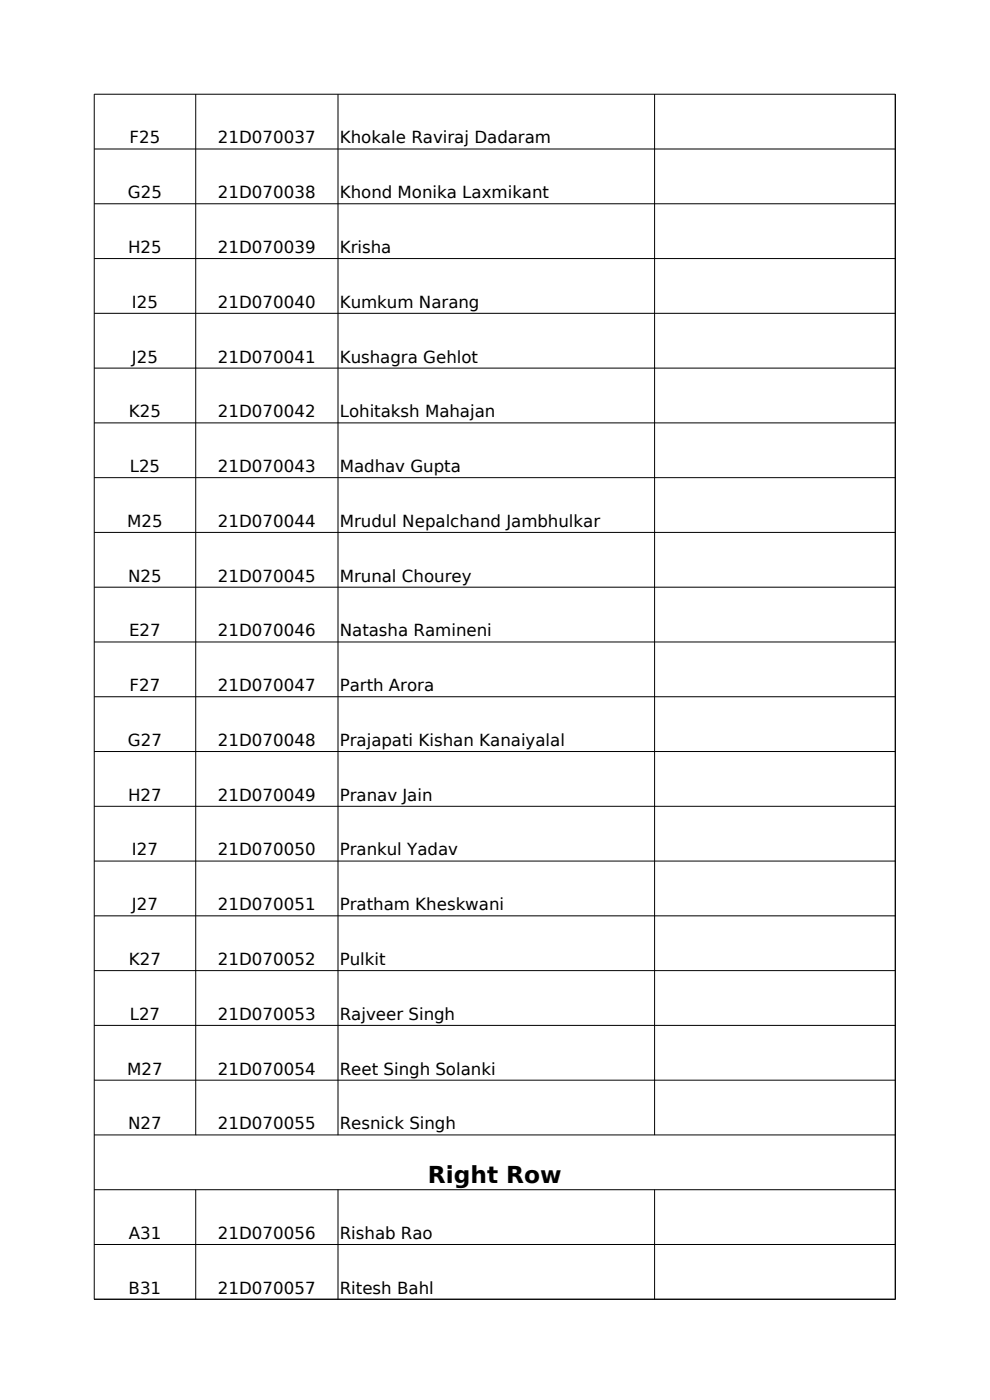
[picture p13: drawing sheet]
<svg xmlns="http://www.w3.org/2000/svg" width="210mm" height="297mm" viewBox="0 0 210 297" stroke-linecap="round" stroke-linejoin="round" font-family="sans-serif">
<defs><g id="words">
<text font-size="4.9" x="90.8" y="250.9">Right Row</text>
<g font-size="3.5">
<text x="27.5" y="30.4">F25</text>
<text x="46.2" y="30.4">21D070037</text>
<text x="72.1" y="30.4">Khokale Raviraj Dadaram</text>
<text x="27.1" y="42.1">G25</text>
<text x="46.2" y="42.1">21D070038</text>
<text x="72.1" y="42.1">Khond Monika Laxmikant</text>
<text x="27.2" y="53.7">H25</text>
<text x="46.2" y="53.7">21D070039</text>
<text x="72.1" y="53.7">Krisha</text>
<text x="28" y="65.3">I25</text>
<text x="46.2" y="65.3">21D070040</text>
<text x="72.1" y="65.3">Kumkum Narang</text>
<text x="28" y="76.9">J25</text>
<text x="46.2" y="76.9">21D070041</text>
<text x="72.1" y="76.9">Kushagra Gehlot</text>
<text x="27.3" y="88.5">K25</text>
<text x="46.2" y="88.5">21D070042</text>
<text x="72.1" y="88.5">Lohitaksh Mahajan</text>
<text x="27.5" y="100.2">L25</text>
<text x="46.2" y="100.2">21D070043</text>
<text x="72.1" y="100.2">Madhav Gupta</text>
<text x="27" y="111.8">M25</text>
<text x="46.2" y="111.8">21D070044</text>
<text x="72.1" y="111.8">Mrudul Nepalchand Jambhulkar</text>
<text x="27.2" y="123.4">N25</text>
<text x="46.2" y="123.4">21D070045</text>
<text x="72.1" y="123.4">Mrunal Chourey</text>
<text x="27.4" y="135">E27</text>
<text x="46.2" y="135">21D070046</text>
<text x="72.1" y="135">Natasha Ramineni</text>
<text x="27.5" y="146.6">F27</text>
<text x="46.2" y="146.6">21D070047</text>
<text x="72.1" y="146.6">Parth Arora</text>
<text x="27.1" y="158.3">G27</text>
<text x="46.2" y="158.3">21D070048</text>
<text x="72.1" y="158.3">Prajapati Kishan Kanaiyalal</text>
<text x="27.2" y="169.9">H27</text>
<text x="46.2" y="169.9">21D070049</text>
<text x="72.1" y="169.9">Pranav Jain</text>
<text x="28" y="181.5">I27</text>
<text x="46.2" y="181.5">21D070050</text>
<text x="72.1" y="181.5">Prankul Yadav</text>
<text x="28" y="193.1">J27</text>
<text x="46.2" y="193.1">21D070051</text>
<text x="72.1" y="193.1">Pratham Kheskwani</text>
<text x="27.3" y="204.7">K27</text>
<text x="46.2" y="204.7">21D070052</text>
<text x="72.1" y="204.7">Pulkit</text>
<text x="27.5" y="216.3">L27</text>
<text x="46.2" y="216.3">21D070053</text>
<text x="72.1" y="216.3">Rajveer Singh</text>
<text x="27" y="228">M27</text>
<text x="46.2" y="228">21D070054</text>
<text x="72.1" y="228">Reet Singh Solanki</text>
<text x="27.2" y="239.6">N27</text>
<text x="46.2" y="239.6">21D070055</text>
<text x="72.1" y="239.6">Resnick Singh</text>
<text x="27.3" y="262.8">A31</text>
<text x="46.2" y="262.8">21D070056</text>
<text x="72.1" y="262.8">Rishab Rao</text>
<text x="27.3" y="274.4">B31</text>
<text x="46.2" y="274.4">21D070057</text>
<text x="72.1" y="274.4">Ritesh Bahl</text>
</g>
</g></defs>
<g fill="none" stroke="#000" stroke-width=".21">
<path d="M41.5 20v220.8M71.7 20v220.8M138.9 20v220.8M189.9 20v255.7M189.9 20h-169.9v255.7M20 31.6h169.9M20 43.2h169.9M20 54.9h169.9M20 66.5h169.9M20 78.1h169.9M20 89.7h169.9M20 101.3h169.9"/>
<path d="M20 113h169.9M20 124.6h169.9M20 136.2h169.9M20 147.8h169.9M20 159.4h169.9M20 171.1h169.9M20 182.7h169.9M20 194.3h169.9M20 205.9h169.9M20 217.5h169.9M20 229.2h169.9M20 240.8h169.9"/>
<path d="M20 252.4h169.9M41.5 252.4v23.3M71.7 252.4v23.3M138.9 252.4v23.3M20 264h169.9M20 275.6h169.9"/>
</g>
<use href="#words"/>
</svg>
